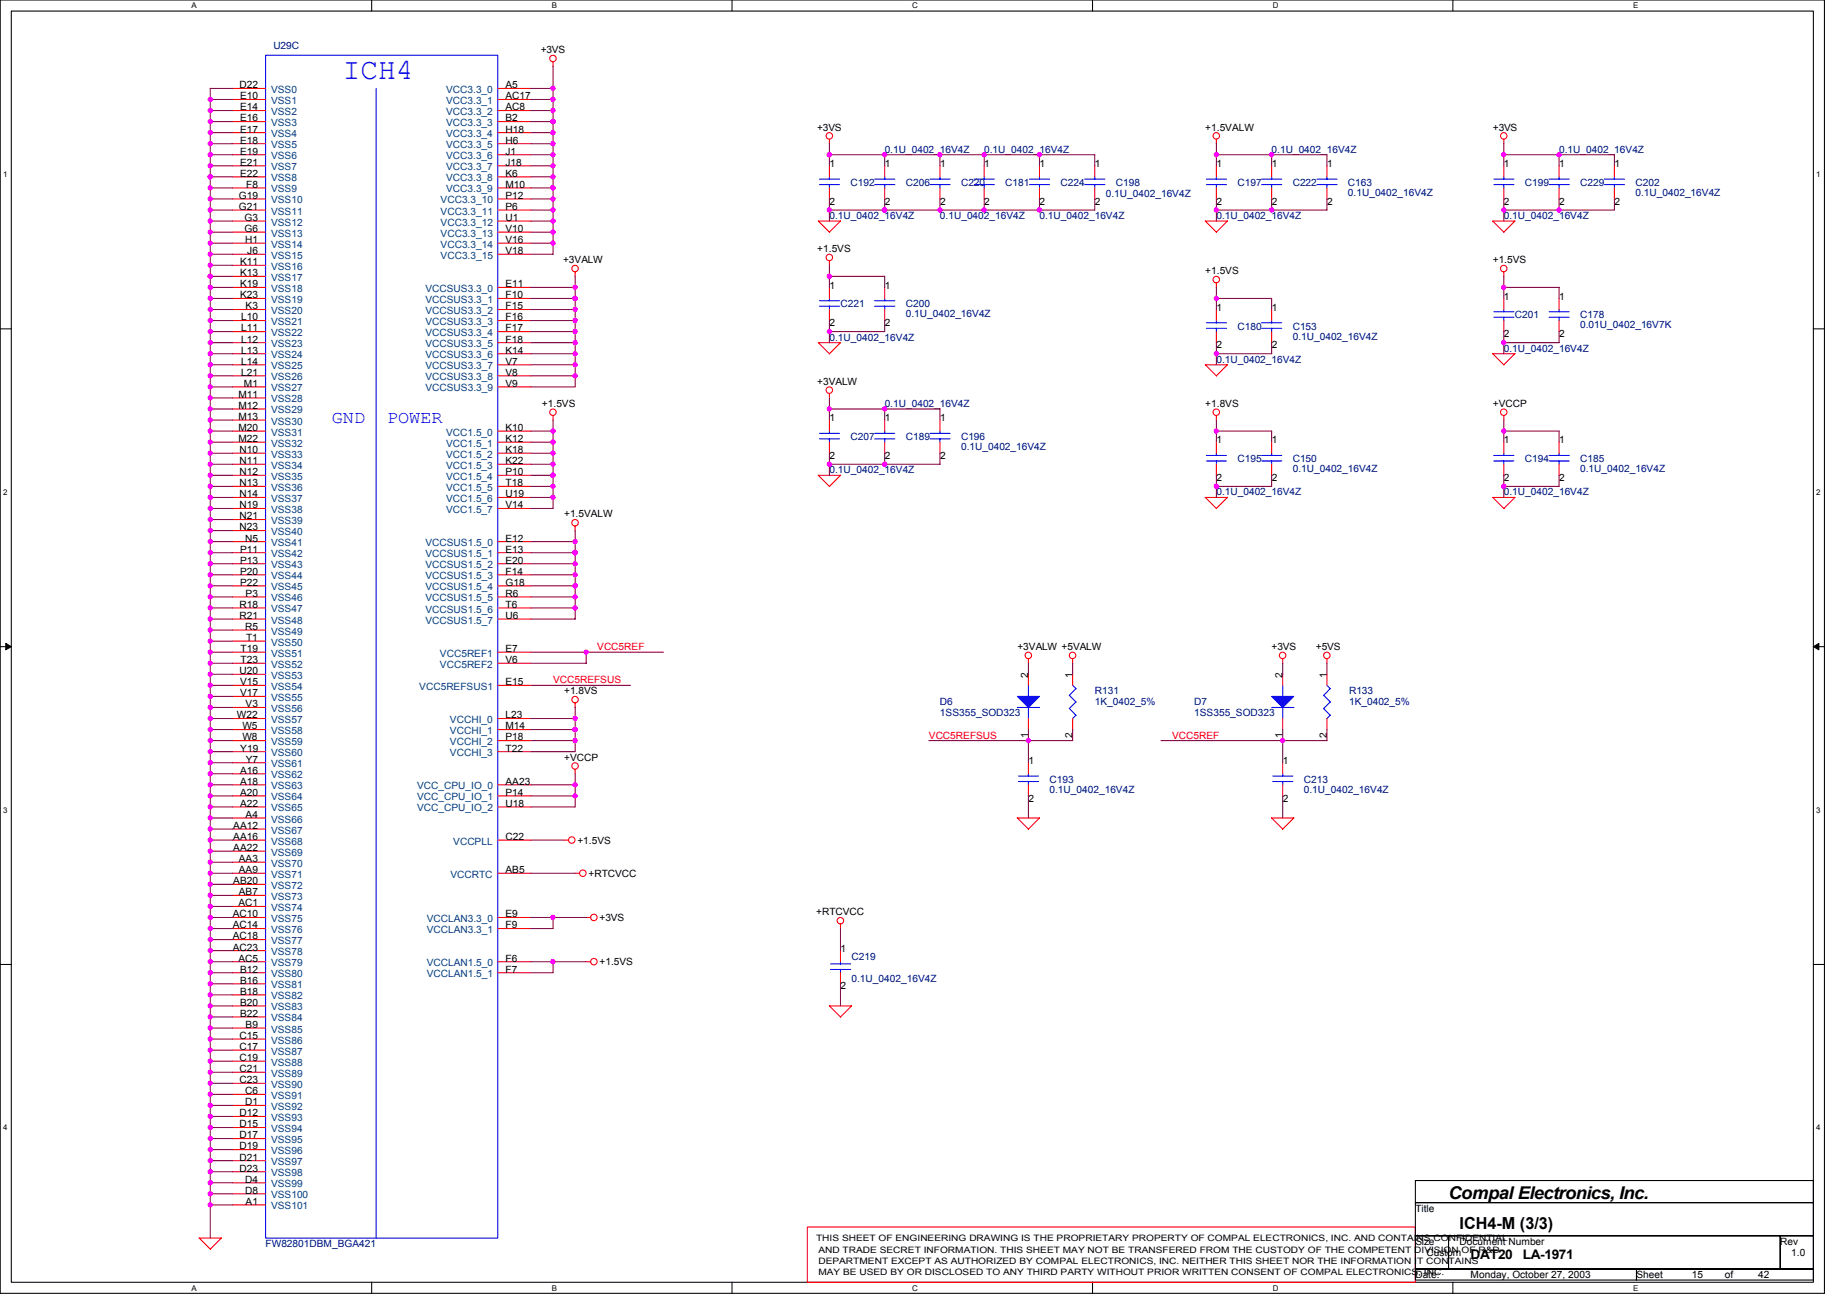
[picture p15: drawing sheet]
<svg xmlns="http://www.w3.org/2000/svg" width="297mm" height="210mm" viewBox="0 0 297 210" stroke-linecap="round" stroke-linejoin="round" font-family="sans-serif">
<defs><g id="words">
<text font-size="4.8" fill="#00f" x="55.2" y="12.7">ICH4</text>
<g font-size="2.8" fill="#00f">
<text x="53.4" y="68.1">GND</text>
<text x="62.3" y="68.1">POWER</text>
</g>
<text font-size="2.8" x="233" y="192.8">Compal Electronics, Inc.</text>
<text font-size="2.7" x="234.7" y="197.7">ICH4-M (3/3)</text>
<g font-size="2.1">
<text x="236.5" y="202.5">DAT20</text>
<text x="244.9" y="202.5">LA-1971</text>
</g>
<g font-size="1.6" fill="#000080">
<text x="44" y="7.8">U29C</text>
<text x="136.8" y="29.9">C192</text>
<text x="142.3" y="24.6">0.1U_0402_16V4Z</text>
<text x="145.7" y="29.9">C206</text>
<text x="154.6" y="29.9">C220</text>
<text x="158.3" y="24.6">0.1U_0402_16V4Z</text>
<text x="161.7" y="29.9">C181</text>
<text x="170.6" y="29.9">C224</text>
<text x="179.4" y="29.9">C198</text>
<text x="199" y="29.9">C197</text>
<text x="204.5" y="24.6">0.1U_0402_16V4Z</text>
<text x="207.9" y="29.9">C222</text>
<text x="216.8" y="29.9">C163</text>
<text x="245.2" y="29.9">C199</text>
<text x="250.7" y="24.6">0.1U_0402_16V4Z</text>
<text x="254.1" y="29.9">C229</text>
<text x="263" y="29.9">C202</text>
<text x="133.4" y="35.2">0.1U_0402_16V4Z</text>
<text x="151.2" y="35.2">0.1U_0402_16V4Z</text>
<text x="167.2" y="35.2">0.1U_0402_16V4Z</text>
<text x="177.8" y="31.7">0.1U_0402_16V4Z</text>
<text x="195.6" y="35.2">0.1U_0402_16V4Z</text>
<text x="216.8" y="31.5">0.1U_0402_16V4Z</text>
<text x="241.8" y="35.2">0.1U_0402_16V4Z</text>
<text x="263" y="31.5">0.1U_0402_16V4Z</text>
<text x="135.2" y="49.4">C221</text>
<text x="145.7" y="49.4">C200</text>
<text x="145.7" y="51.1">0.1U_0402_16V4Z</text>
<text x="199" y="53">C180</text>
<text x="207.9" y="53">C153</text>
<text x="243.6" y="51.2">C201</text>
<text x="254.1" y="51.2">C178</text>
<text x="254.1" y="52.8">0.01U_0402_16V7K</text>
<text x="133.4" y="54.8">0.1U_0402_16V4Z</text>
<text x="195.6" y="58.3">0.1U_0402_16V4Z</text>
<text x="207.9" y="54.6">0.1U_0402_16V4Z</text>
<text x="241.8" y="56.6">0.1U_0402_16V4Z</text>
<text x="142.3" y="65.4">0.1U_0402_16V4Z</text>
<text x="136.8" y="70.8">C207</text>
<text x="145.7" y="70.8">C189</text>
<text x="154.6" y="70.8">C196</text>
<text x="133.4" y="76.1">0.1U_0402_16V4Z</text>
<text x="154.6" y="72.4">0.1U_0402_16V4Z</text>
<text x="199" y="74.3">C195</text>
<text x="207.9" y="74.3">C150</text>
<text x="207.9" y="75.9">0.1U_0402_16V4Z</text>
<text x="245.2" y="74.3">C194</text>
<text x="254.1" y="74.3">C185</text>
<text x="254.1" y="75.9">0.1U_0402_16V4Z</text>
<text x="195.6" y="79.7">0.1U_0402_16V4Z</text>
<text x="241.8" y="79.7">0.1U_0402_16V4Z</text>
<text x="151.2" y="113.5">D6</text>
<text x="176.1" y="111.7">R131</text>
<text x="176.1" y="113.5">1K_0402_5%</text>
<text x="192.1" y="113.5">D7</text>
<text x="217" y="111.7">R133</text>
<text x="217" y="113.5">1K_0402_5%</text>
<text x="151.2" y="115.2">1SS355_SOD323</text>
<text x="192.1" y="115.2">1SS355_SOD323</text>
<text x="168.8" y="125.9">C193</text>
<text x="209.7" y="125.9">C213</text>
<text x="168.8" y="127.5">0.1U_0402_16V4Z</text>
<text x="209.7" y="127.5">0.1U_0402_16V4Z</text>
<text x="136.9" y="154.3">C219</text>
<text x="136.9" y="157.9">0.1U_0402_16V4Z</text>
<text x="42.7" y="200.6">FW82801DBM_BGA421</text>
</g>
<g font-size="1.6">
<text x="87" y="8.6">+3VS</text>
<text x="38.5" y="14.2">D22</text>
<text x="38.6" y="16">E10</text>
<text x="38.6" y="17.8">E14</text>
<text x="81.3" y="14.2">A5</text>
<text x="81.3" y="16">AC17</text>
<text x="81.3" y="17.8">AC8</text>
<text x="38.6" y="19.5">E16</text>
<text x="38.6" y="21.3">E17</text>
<text x="38.6" y="23.1">E18</text>
<text x="81.3" y="19.5">B2</text>
<text x="81.3" y="21.3">H18</text>
<text x="81.3" y="23.1">H6</text>
<text x="131.4" y="21">+3VS</text>
<text x="193.8" y="21">+1.5VALW</text>
<text x="240.1" y="21">+3VS</text>
<text x="38.6" y="24.9">E19</text>
<text x="38.6" y="26.6">E21</text>
<text x="38.6" y="28.4">E22</text>
<text x="81.3" y="24.9">J1</text>
<text x="81.3" y="26.6">J18</text>
<text x="81.3" y="28.4">K6</text>
<text x="133.4" y="26.9">1</text>
<text x="142.3" y="26.9">1</text>
<text x="151.2" y="26.9">1</text>
<text x="158.3" y="26.9">1</text>
<text x="167.2" y="26.9">1</text>
<text x="176.1" y="26.9">1</text>
<text x="195.6" y="26.9">1</text>
<text x="204.5" y="26.9">1</text>
<text x="213.4" y="26.9">1</text>
<text x="241.9" y="26.9">1</text>
<text x="250.8" y="26.9">1</text>
<text x="259.6" y="26.9">1</text>
<text x="38.4" y="32">G19</text>
<text x="38.4" y="33.8">G21</text>
<text x="39.3" y="35.5">G3</text>
<text x="39.6" y="30.2">F8</text>
<text x="81.3" y="30.2">M10</text>
<text x="81.3" y="32">P12</text>
<text x="81.3" y="33.8">P6</text>
<text x="81.3" y="35.5">U1</text>
<text x="133.4" y="32.9">2</text>
<text x="142.3" y="32.9">2</text>
<text x="151.2" y="32.9">2</text>
<text x="158.3" y="32.9">2</text>
<text x="167.2" y="32.9">2</text>
<text x="176.1" y="32.9">2</text>
<text x="195.6" y="32.9">2</text>
<text x="204.5" y="32.9">2</text>
<text x="213.4" y="32.9">2</text>
<text x="241.9" y="32.9">2</text>
<text x="250.8" y="32.9">2</text>
<text x="259.6" y="32.9">2</text>
<text x="39.3" y="37.3">G6</text>
<text x="39.4" y="39.1">H1</text>
<text x="39.8" y="40.9">J6</text>
<text x="81.3" y="37.3">V10</text>
<text x="81.3" y="39.1">V16</text>
<text x="81.3" y="40.9">V18</text>
<text x="131.4" y="40.6">+1.5VS</text>
<text x="38.6" y="42.7">K11</text>
<text x="38.6" y="44.4">K13</text>
<text x="38.6" y="46.2">K19</text>
<text x="38.6" y="48">K23</text>
<text x="81.3" y="46.2">E11</text>
<text x="81.3" y="48">F10</text>
<text x="90.5" y="42.3">+3VALW</text>
<text x="133.4" y="46.4">1</text>
<text x="142.3" y="46.4">1</text>
<text x="193.8" y="44.1">+1.5VS</text>
<text x="240.1" y="42.3">+1.5VS</text>
<text x="38.8" y="51.5">L10</text>
<text x="38.8" y="53.3">L11</text>
<text x="39.5" y="49.8">K3</text>
<text x="81.3" y="49.8">F15</text>
<text x="81.3" y="51.5">F16</text>
<text x="81.3" y="53.3">F17</text>
<text x="133.4" y="52.5">2</text>
<text x="142.3" y="52.5">2</text>
<text x="195.6" y="50">1</text>
<text x="204.5" y="50">1</text>
<text x="241.9" y="48.2">1</text>
<text x="250.8" y="48.2">1</text>
<text x="38.8" y="55.1">L12</text>
<text x="38.8" y="56.9">L13</text>
<text x="38.8" y="58.7">L14</text>
<text x="81.3" y="55.1">F18</text>
<text x="81.3" y="56.9">K14</text>
<text x="81.3" y="58.7">V7</text>
<text x="195.6" y="56">2</text>
<text x="204.5" y="56">2</text>
<text x="241.9" y="54.3">2</text>
<text x="250.8" y="54.3">2</text>
<text x="38.4" y="64">M11</text>
<text x="38.4" y="65.8">M12</text>
<text x="38.8" y="60.4">L21</text>
<text x="39.2" y="62.2">M1</text>
<text x="81.3" y="60.4">V8</text>
<text x="81.3" y="62.2">V9</text>
<text x="87.2" y="65.4">+1.5VS</text>
<text x="131.4" y="61.9">+3VALW</text>
<text x="193.8" y="65.4">+1.8VS</text>
<text x="240.1" y="65.4">+VCCP</text>
<text x="38.4" y="67.5">M13</text>
<text x="38.4" y="69.3">M20</text>
<text x="38.4" y="71.1">M22</text>
<text x="81.3" y="69.3">K10</text>
<text x="81.3" y="71.1">K12</text>
<text x="133.4" y="67.8">1</text>
<text x="142.3" y="67.8">1</text>
<text x="151.2" y="67.8">1</text>
<text x="195.6" y="71.3">1</text>
<text x="204.5" y="71.3">1</text>
<text x="241.9" y="71.3">1</text>
<text x="250.8" y="71.3">1</text>
<text x="38.5" y="72.9">N10</text>
<text x="38.5" y="74.7">N11</text>
<text x="38.5" y="76.4">N12</text>
<text x="81.3" y="72.9">K18</text>
<text x="81.3" y="74.7">K22</text>
<text x="81.3" y="76.4">P10</text>
<text x="133.4" y="73.8">2</text>
<text x="142.3" y="73.8">2</text>
<text x="151.2" y="73.8">2</text>
<text x="195.6" y="77.4">2</text>
<text x="204.5" y="77.4">2</text>
<text x="241.9" y="77.4">2</text>
<text x="250.8" y="77.4">2</text>
<text x="38.5" y="78.2">N13</text>
<text x="38.5" y="80">N14</text>
<text x="38.5" y="81.8">N19</text>
<text x="38.5" y="83.5">N21</text>
<text x="81.3" y="78.2">T18</text>
<text x="81.3" y="80">U19</text>
<text x="81.3" y="81.8">V14</text>
<text x="90.7" y="83.2">+1.5VALW</text>
<text x="38.5" y="85.3">N23</text>
<text x="38.6" y="88.9">P11</text>
<text x="39.4" y="87.1">N5</text>
<text x="81.3" y="87.1">E12</text>
<text x="81.3" y="88.9">E13</text>
<text x="38.6" y="90.7">P13</text>
<text x="38.6" y="92.4">P20</text>
<text x="38.6" y="94.2">P22</text>
<text x="39.5" y="96">P3</text>
<text x="81.3" y="90.7">E20</text>
<text x="81.3" y="92.4">F14</text>
<text x="81.3" y="94.2">G18</text>
<text x="81.3" y="96">R6</text>
<text x="38.5" y="97.8">R18</text>
<text x="38.5" y="99.5">R21</text>
<text x="39.4" y="101.3">R5</text>
<text x="81.3" y="97.8">T6</text>
<text x="81.3" y="99.5">U6</text>
<text x="38.7" y="104.9">T19</text>
<text x="38.7" y="106.7">T23</text>
<text x="39.6" y="103.1">T1</text>
<text x="81.3" y="104.9">E7</text>
<text x="81.3" y="106.7">V6</text>
<text x="163.6" y="104.6">+3VALW +5VALW</text>
<text x="204.5" y="104.6">+3VS</text>
<text x="211.6" y="104.6">+5VS</text>
<text x="38.5" y="108.4">U20</text>
<text x="38.6" y="110.2">V15</text>
<text x="38.6" y="112">V17</text>
<text x="39.5" y="113.8">V3</text>
<text x="81.3" y="110.2">E15</text>
<text x="90.7" y="111.7">+1.8VS</text>
<text x="165.4" y="109" transform="rotate(-90 165.4 109)">2</text>
<text x="172.5" y="109" transform="rotate(-90 172.5 109)">1</text>
<text x="206.3" y="109" transform="rotate(-90 206.3 109)">2</text>
<text x="213.4" y="109" transform="rotate(-90 213.4 109)">1</text>
<text x="38.1" y="115.5">W22</text>
<text x="39" y="117.3">W5</text>
<text x="39" y="119.1">W8</text>
<text x="81.3" y="115.5">L23</text>
<text x="81.3" y="117.3">M14</text>
<text x="81.3" y="119.1">P18</text>
<text x="165.4" y="118.7" transform="rotate(-90 165.4 118.7)">1</text>
<text x="172.5" y="118.7" transform="rotate(-90 172.5 118.7)">2</text>
<text x="206.3" y="118.7" transform="rotate(-90 206.3 118.7)">1</text>
<text x="213.4" y="118.7" transform="rotate(-90 213.4 118.7)">2</text>
<text x="38.6" y="124.4">A16</text>
<text x="38.6" y="120.9">Y19</text>
<text x="39.5" y="122.7">Y7</text>
<text x="81.3" y="120.9">T22</text>
<text x="90.7" y="122.3">+VCCP</text>
<text x="165.4" y="122.9">1</text>
<text x="206.3" y="122.9">1</text>
<text x="38.6" y="126.2">A18</text>
<text x="38.6" y="128">A20</text>
<text x="38.6" y="129.8">A22</text>
<text x="39.5" y="131.6">A4</text>
<text x="81.3" y="126.2">AA23</text>
<text x="81.3" y="128">P14</text>
<text x="81.3" y="129.8">U18</text>
<text x="165.4" y="128.9">2</text>
<text x="206.3" y="128.9">2</text>
<text x="37.5" y="133.3">AA12</text>
<text x="37.5" y="135.1">AA16</text>
<text x="37.5" y="136.9">AA22</text>
<text x="81.3" y="135.1">C22</text>
<text x="92.9" y="135.7">+1.5VS</text>
<text x="37.5" y="142.2">AB20</text>
<text x="38.4" y="138.7">AA3</text>
<text x="38.4" y="140.4">AA9</text>
<text x="38.4" y="144">AB7</text>
<text x="81.3" y="140.4">AB5</text>
<text x="94.6" y="141">+RTCVCC</text>
<text x="37.4" y="147.6">AC10</text>
<text x="37.4" y="149.3">AC14</text>
<text x="38.3" y="145.8">AC1</text>
<text x="81.3" y="147.6">E9</text>
<text x="81.3" y="149.3">F9</text>
<text x="96.4" y="148.1">+3VS</text>
<text x="131.3" y="147.2">+RTCVCC</text>
<text x="37.4" y="151.1">AC18</text>
<text x="37.4" y="152.9">AC23</text>
<text x="38.3" y="154.7">AC5</text>
<text x="81.3" y="154.7">F6</text>
<text x="96.4" y="155.2">+1.5VS</text>
<text x="135.2" y="153.1">1</text>
<text x="38.6" y="156.4">B12</text>
<text x="38.6" y="158.2">B16</text>
<text x="38.6" y="160">B18</text>
<text x="38.6" y="161.8">B20</text>
<text x="81.3" y="156.4">F7</text>
<text x="135.2" y="159.2">2</text>
<text x="38.5" y="167.1">C15</text>
<text x="38.6" y="163.6">B22</text>
<text x="39.5" y="165.3">B9</text>
<text x="38.5" y="168.9">C17</text>
<text x="38.5" y="170.7">C19</text>
<text x="38.5" y="172.4">C21</text>
<text x="38.5" y="174.2">C23</text>
<text x="38.5" y="179.6">D12</text>
<text x="39.4" y="176">C6</text>
<text x="39.4" y="177.8">D1</text>
<text x="38.5" y="181.3">D15</text>
<text x="38.5" y="183.1">D17</text>
<text x="38.5" y="184.9">D19</text>
<text x="38.5" y="186.7">D21</text>
<text x="38.5" y="188.4">D23</text>
<text x="39.4" y="190.2">D4</text>
<text x="39.4" y="192">D8</text>
<text x="39.5" y="193.8">A1</text>
<text x="227.6" y="194.9">Title</text>
<text x="227.6" y="200.2">Size</text>
<text x="229.4" y="202">Custom</text>
<text x="234.7" y="200.2">Document Number</text>
<text x="286.3" y="200.2">Rev</text>
<text x="288.1" y="202">1.0</text>
<text x="227.6" y="205.5">Date:</text>
<text x="236.5" y="205.5">Monday, October 27, 2003</text>
<text x="263.2" y="205.5">Sheet</text>
<text x="272.1" y="205.5">15</text>
<text x="277.4" y="205.5">of</text>
<text x="282.7" y="205.5">42</text>
</g>
<g font-size="1.6" fill="#004080">
<text x="43.6" y="14.9">VSS0</text>
<text x="43.6" y="16.7">VSS1</text>
<text x="71.8" y="14.9">VCC3.3_0</text>
<text x="71.8" y="16.7">VCC3.3_1</text>
<text x="43.6" y="18.5">VSS2</text>
<text x="43.6" y="20.3">VSS3</text>
<text x="43.6" y="22.1">VSS4</text>
<text x="43.6" y="23.8">VSS5</text>
<text x="71.8" y="18.5">VCC3.3_2</text>
<text x="71.8" y="20.3">VCC3.3_3</text>
<text x="71.8" y="22.1">VCC3.3_4</text>
<text x="71.8" y="23.8">VCC3.3_5</text>
<text x="43.6" y="25.6">VSS6</text>
<text x="43.6" y="27.4">VSS7</text>
<text x="43.6" y="29.2">VSS8</text>
<text x="71.8" y="25.6">VCC3.3_6</text>
<text x="71.8" y="27.4">VCC3.3_7</text>
<text x="71.8" y="29.2">VCC3.3_8</text>
<text x="43.6" y="30.9">VSS9</text>
<text x="43.6" y="32.7">VSS10</text>
<text x="43.6" y="34.5">VSS11</text>
<text x="70.9" y="32.7">VCC3.3_10</text>
<text x="70.9" y="34.5">VCC3.3_11</text>
<text x="71.8" y="31">VCC3.3_9</text>
<text x="43.6" y="36.3">VSS12</text>
<text x="43.6" y="38.1">VSS13</text>
<text x="43.6" y="39.8">VSS14</text>
<text x="43.6" y="41.6">VSS15</text>
<text x="70.9" y="36.3">VCC3.3_12</text>
<text x="70.9" y="38.1">VCC3.3_13</text>
<text x="70.9" y="39.8">VCC3.3_14</text>
<text x="70.9" y="41.6">VCC3.3_15</text>
<text x="43.6" y="43.4">VSS16</text>
<text x="43.6" y="45.2">VSS17</text>
<text x="43.6" y="46.9">VSS18</text>
<text x="68.4" y="47">VCCSUS3.3_0</text>
<text x="43.6" y="48.7">VSS19</text>
<text x="43.6" y="50.5">VSS20</text>
<text x="43.6" y="52.3">VSS21</text>
<text x="68.4" y="48.7">VCCSUS3.3_1</text>
<text x="68.4" y="50.5">VCCSUS3.3_2</text>
<text x="68.4" y="52.3">VCCSUS3.3_3</text>
<text x="43.6" y="54.1">VSS22</text>
<text x="43.6" y="55.8">VSS23</text>
<text x="43.6" y="57.6">VSS24</text>
<text x="43.6" y="59.4">VSS25</text>
<text x="68.4" y="54.1">VCCSUS3.3_4</text>
<text x="68.4" y="55.8">VCCSUS3.3_5</text>
<text x="68.4" y="57.6">VCCSUS3.3_6</text>
<text x="68.4" y="59.4">VCCSUS3.3_7</text>
<text x="43.6" y="61.2">VSS26</text>
<text x="43.6" y="63">VSS27</text>
<text x="43.6" y="64.7">VSS28</text>
<text x="68.4" y="61.2">VCCSUS3.3_8</text>
<text x="68.4" y="63">VCCSUS3.3_9</text>
<text x="43.6" y="66.5">VSS29</text>
<text x="43.6" y="68.3">VSS30</text>
<text x="43.6" y="70.1">VSS31</text>
<text x="43.6" y="71.8">VSS32</text>
<text x="71.8" y="70.1">VCC1.5_0</text>
<text x="71.8" y="71.8">VCC1.5_1</text>
<text x="43.6" y="73.6">VSS33</text>
<text x="43.6" y="75.4">VSS34</text>
<text x="43.6" y="77.2">VSS35</text>
<text x="71.8" y="73.6">VCC1.5_2</text>
<text x="71.8" y="75.4">VCC1.5_3</text>
<text x="71.8" y="77.2">VCC1.5_4</text>
<text x="43.6" y="79">VSS36</text>
<text x="43.6" y="80.7">VSS37</text>
<text x="43.6" y="82.5">VSS38</text>
<text x="71.8" y="79">VCC1.5_5</text>
<text x="71.8" y="80.7">VCC1.5_6</text>
<text x="71.8" y="82.5">VCC1.5_7</text>
<text x="43.6" y="84.3">VSS39</text>
<text x="43.6" y="86.1">VSS40</text>
<text x="43.6" y="87.8">VSS41</text>
<text x="43.6" y="89.6">VSS42</text>
<text x="68.4" y="87.8">VCCSUS1.5_0</text>
<text x="68.4" y="89.6">VCCSUS1.5_1</text>
<text x="43.6" y="91.4">VSS43</text>
<text x="43.6" y="93.2">VSS44</text>
<text x="43.6" y="95">VSS45</text>
<text x="68.4" y="91.4">VCCSUS1.5_2</text>
<text x="68.4" y="93.2">VCCSUS1.5_3</text>
<text x="68.4" y="95">VCCSUS1.5_4</text>
<text x="43.6" y="96.7">VSS46</text>
<text x="43.6" y="98.5">VSS47</text>
<text x="43.6" y="100.3">VSS48</text>
<text x="68.4" y="96.7">VCCSUS1.5_5</text>
<text x="68.4" y="98.5">VCCSUS1.5_6</text>
<text x="68.4" y="100.3">VCCSUS1.5_7</text>
<text x="43.6" y="102.1">VSS49</text>
<text x="43.6" y="103.8">VSS50</text>
<text x="43.6" y="105.6">VSS51</text>
<text x="43.6" y="107.4">VSS52</text>
<text x="70.8" y="105.6">VCC5REF1</text>
<text x="70.8" y="107.4">VCC5REF2</text>
<text x="43.6" y="109.2">VSS53</text>
<text x="43.6" y="111">VSS54</text>
<text x="43.6" y="112.7">VSS55</text>
<text x="67.4" y="111">VCC5REFSUS1</text>
<text x="43.6" y="114.5">VSS56</text>
<text x="43.6" y="116.3">VSS57</text>
<text x="43.6" y="118.1">VSS58</text>
<text x="43.6" y="119.8">VSS59</text>
<text x="72.4" y="116.3">VCCHI_0</text>
<text x="72.4" y="118.1">VCCHI_1</text>
<text x="72.4" y="119.9">VCCHI_2</text>
<text x="43.6" y="121.6">VSS60</text>
<text x="43.6" y="123.4">VSS61</text>
<text x="43.6" y="125.2">VSS62</text>
<text x="72.4" y="121.6">VCCHI_3</text>
<text x="43.6" y="127">VSS63</text>
<text x="43.6" y="128.7">VSS64</text>
<text x="43.6" y="130.5">VSS65</text>
<text x="67.1" y="127">VCC_CPU_IO_0</text>
<text x="67.1" y="128.7">VCC_CPU_IO_1</text>
<text x="67.1" y="130.5">VCC_CPU_IO_2</text>
<text x="43.6" y="132.3">VSS66</text>
<text x="43.6" y="134.1">VSS67</text>
<text x="43.6" y="135.9">VSS68</text>
<text x="43.6" y="137.6">VSS69</text>
<text x="72.9" y="135.9">VCCPLL</text>
<text x="43.6" y="139.4">VSS70</text>
<text x="43.6" y="141.2">VSS71</text>
<text x="43.6" y="143">VSS72</text>
<text x="72.4" y="141.2">VCCRTC</text>
<text x="43.6" y="144.7">VSS73</text>
<text x="43.6" y="146.5">VSS74</text>
<text x="43.6" y="148.3">VSS75</text>
<text x="68.6" y="148.3">VCCLAN3.3_0</text>
<text x="43.6" y="150.1">VSS76</text>
<text x="43.6" y="151.9">VSS77</text>
<text x="43.6" y="153.6">VSS78</text>
<text x="43.6" y="155.4">VSS79</text>
<text x="68.6" y="150.1">VCCLAN3.3_1</text>
<text x="68.6" y="155.4">VCCLAN1.5_0</text>
<text x="43.6" y="157.2">VSS80</text>
<text x="43.6" y="159">VSS81</text>
<text x="43.6" y="160.7">VSS82</text>
<text x="68.6" y="157.2">VCCLAN1.5_1</text>
<text x="43.6" y="162.5">VSS83</text>
<text x="43.6" y="164.3">VSS84</text>
<text x="43.6" y="166.1">VSS85</text>
<text x="43.6" y="167.9">VSS86</text>
<text x="43.6" y="169.6">VSS87</text>
<text x="43.6" y="171.4">VSS88</text>
<text x="43.6" y="173.2">VSS89</text>
<text x="43.6" y="175">VSS90</text>
<text x="43.6" y="176.7">VSS91</text>
<text x="43.6" y="178.5">VSS92</text>
<text x="43.6" y="180.3">VSS93</text>
<text x="43.6" y="182.1">VSS94</text>
<text x="43.6" y="183.9">VSS95</text>
<text x="43.6" y="185.6">VSS96</text>
<text x="43.6" y="187.4">VSS97</text>
<text x="43.6" y="189.2">VSS98</text>
<text x="43.6" y="191">VSS99</text>
<text x="43.6" y="192.7">VSS100</text>
<text x="43.6" y="194.5">VSS101</text>
</g>
<g font-size="1.6" fill="#f00">
<text x="96.1" y="104.6">VCC5REF</text>
<text x="88.9" y="109.9">VCC5REFSUS</text>
<text x="149.4" y="118.8">VCC5REFSUS</text>
<text x="188.5" y="118.8">VCC5REF</text>
</g>
<g font-size="1.4">
<text x="131.3" y="199.7">THIS SHEET OF ENGINEERING DRAWING IS THE PROPRIETARY PROPERTY OF COMPAL ELECTRONICS, INC. AND CONTAINS CONFIDENTIAL</text>
<text x="131.6" y="203.2">DEPARTMENT EXCEPT AS AUTHORIZED BY COMPAL ELECTRONICS, INC. NEITHER THIS SHEET NOR THE INFORMATION IT CONTAINS</text>
<text x="131.6" y="201.5">AND TRADE SECRET INFORMATION. THIS SHEET MAY NOT BE TRANSFERED FROM THE CUSTODY OF THE COMPETENT DIVISION OF R&amp;D</text>
<text x="131.6" y="205">MAY BE USED BY OR DISCLOSED TO ANY THIRD PARTY WITHOUT PRIOR WRITTEN CONSENT OF COMPAL ELECTRONICS, INC.</text>
</g>
<g font-size="1.3">
<text x="30.8" y="1.3">A</text>
<text x="88.7" y="1.3">B</text>
<text x="146.7" y="1.3">C</text>
<text x="204.7" y="1.3">D</text>
<text x="262.6" y="1.3">E</text>
<text x=".5" y="28.5">1</text>
<text x="292.1" y="28.5">1</text>
<text x=".5" y="79.6">2</text>
<text x="292.1" y="79.6">2</text>
<text x=".5" y="130.7">3</text>
<text x="292.1" y="130.7">3</text>
<text x=".5" y="181.8">4</text>
<text x="292.1" y="181.8">4</text>
<text x="30.8" y="207.6">A</text>
<text x="88.7" y="207.6">B</text>
<text x="146.7" y="207.6">C</text>
<text x="204.7" y="207.6">D</text>
<text x="262.6" y="207.6">E</text>
</g>
</g></defs>
<path d="M0 0h293.4v208h-293.4zM1.8 1.8h289.8v204.4h-289.8z" fill="none" stroke="#000" stroke-width=".17"/>
<g fill="#fff">
<path d="M30.8 .2h.8v1.4h-.8z"/>
<path d="M30.8 206.4h.8v1.5h-.8z"/>
</g>
<path d="M59.8 0v1.8M59.8 206.2v1.8" fill="none" stroke="#000" stroke-width=".17"/>
<g fill="#fff">
<path d="M88.7 .2h.9v1.4h-.9z"/>
<path d="M88.7 206.4h.9v1.5h-.9z"/>
</g>
<path d="M117.7 0v1.8M117.7 206.2v1.8" fill="none" stroke="#000" stroke-width=".17"/>
<g fill="#fff">
<path d="M146.7 .2h.9v1.4h-.9z"/>
<path d="M146.7 206.4h.9v1.5h-.9z"/>
</g>
<path d="M175.7 0v1.8M175.7 206.2v1.8" fill="none" stroke="#000" stroke-width=".17"/>
<g fill="#fff">
<path d="M204.7 .2h.9v1.4h-.9z"/>
<path d="M204.7 206.4h.9v1.5h-.9z"/>
</g>
<path d="M233.7 0v1.8M233.7 206.2v1.8" fill="none" stroke="#000" stroke-width=".17"/>
<g fill="#fff">
<path d="M262.6 .2h.9v1.4h-.9z"/>
<path d="M262.6 206.4h.9v1.5h-.9z"/>
<path d="M.5 27.3h.7v1.4h-.7z"/>
<path d="M292.1 27.3h.7v1.4h-.7z"/>
<path d="M.5 78.4h.7v1.5h-.7z"/>
<path d="M292.1 78.4h.7v1.5h-.7z"/>
</g>
<path d="M0 52.9h1.8M291.6 52.9h1.8" fill="none" stroke="#000" stroke-width=".17"/>
<g fill="#fff">
<path d="M.5 129.6h.7v1.4h-.7z"/>
<path d="M292.1 129.6h.7v1.4h-.7z"/>
</g>
<path d="M0 104h1.8M291.6 104h1.8" fill="none" stroke="#000" stroke-width=".17"/>
<path d="M.9 103.5l.9 .5-.9 .5zM291.6 104l.9-.5v1z" fill="#000" stroke="#000" stroke-width=".16"/>
<g fill="#fff">
<path d="M.5 180.7h.7v1.4h-.7z"/>
<path d="M292.1 180.7h.7v1.4h-.7z"/>
</g>
<path d="M0 155.1h1.8M291.6 155.1h1.8M227.6 189.9h64v3.5h-64zM227.6 193.4h64v5.4h-64zM227.6 198.8h5.4v5.3h-5.4zM233 198.8h53.3v5.3h-53.3zM286.3 198.8h5.3v5.3h-5.3zM227.6 204.1h35.6v1.8h-35.6zM263.2 204.1h28.4v1.8h-28.4z" fill="none" stroke="#000" stroke-width=".17"/>
<g fill="none" stroke="#f00" stroke-width=".17">
<path d="M37.4 14.2h5.3M37.4 16h5.3M37.4 17.8h5.3M37.4 19.6h5.3M80 14.2h5.4M80 16h5.4M80 17.8h5.4M80 19.6h5.4M88.9 9.9v.8M37.4 35.6h5.3M37.4 21.3h5.3M37.4 23.1h5.3"/>
<path d="M37.4 24.9h5.3M37.4 26.7h5.3M37.4 28.4h5.3M37.4 30.2h5.3M37.4 32h5.3M37.4 33.8h5.3M37.4 37.3h5.3M37.4 39.1h5.3M80 35.6h5.4M80 21.3h5.4M80 23.1h5.4M80 24.9h5.4"/>
<path d="M80 26.7h5.4M80 28.4h5.4M80 30.2h5.4M80 32h5.4M80 33.8h5.4M80 37.3h5.4M80 39.1h5.4M131.6 35.6h3.6l-1.8 1.7zM133.4 22.4v.7M133.4 26.7v1.7M133.4 30.2v1.8M142.3 26.7v1.7"/>
<path d="M142.3 30.2v1.8M151.2 26.7v1.7M151.2 30.2v1.8M158.3 26.7v1.7M158.3 30.2v1.8M167.2 26.7v1.7M167.2 30.2v1.8M176.1 26.7v1.7M176.1 30.2v1.8M195.6 22.4v.7M195.6 26.7v1.7M195.6 30.2v1.8"/>
<path d="M195.6 37.3l1.8-1.7h-3.6l1.8 1.8M204.5 26.7v1.7M204.5 30.2v1.8M213.4 26.7v1.7M213.4 30.2v1.8M241.8 22.4v.7M241.8 26.7v1.7M241.8 30.2v1.8M243.6 35.6h-3.6l1.9 1.8M243.6 35.5l-1.8 1.8M250.7 26.7v1.7M250.7 30.2v1.8"/>
<path d="M259.6 26.7v1.7M259.6 30.2v1.8M37.4 58.7h5.3M37.4 55.1h5.3M37.4 56.9h5.3M37.4 40.9h5.3M37.4 42.7h5.3M37.4 44.4h5.3M37.4 46.2h5.3M37.4 48h5.3M37.4 49.8h5.3M37.4 51.6h5.3"/>
<path d="M37.4 53.3h5.3M80 58.7h5.4M80 55.1h5.4M80 56.9h5.4M80 40.9h5.4M80 46.2h5.4M80 48h5.4M80 49.8h5.4M80 51.6h5.4M80 53.3h5.4M92.5 43.7v.8M133.4 42v.7"/>
<path d="M133.4 46.2v1.8M133.4 49.8v1.8M135.2 55.1h-3.6l1.8 1.8M135.2 55.1l-1.8 1.8M142.3 46.2v1.8M142.3 49.8v1.8M195.6 45.5v.7M195.6 49.8v1.8M195.6 53.3v1.8M204.5 49.8v1.8M204.5 53.3v1.8M241.8 43.7v.8"/>
<path d="M241.8 48v1.8M241.8 51.6v1.7M243.6 56.9h-3.6l1.9 1.8M243.6 56.9l-1.8 1.8M250.7 48v1.8M250.7 51.6v1.7M37.4 76.5h5.3M37.4 60.5h5.3M37.4 62.2h5.3M37.4 64h5.3M37.4 65.8h5.3M37.4 67.6h5.3"/>
<path d="M37.4 69.3h5.3M37.4 71.1h5.3M37.4 72.9h5.3M37.4 74.7h5.3M37.4 78.2h5.3M80 76.5h5.4M80 60.5h5.4M80 62.2h5.4M80 69.3h5.4M80 71.1h5.4M80 72.9h5.4M80 74.7h5.4"/>
<path d="M80 78.2h5.4M88.9 66.8v.8M133.4 63.3v.7M133.4 67.6v1.7M133.4 71.1v1.8M135.2 76.4l-1.8 1.9-1.8-1.8h3.6M142.3 67.6v1.7M142.3 71.1v1.8M151.2 67.6v1.7M151.2 71.1v1.8M195.6 60.5l1.8-1.8h-3.6l1.8 1.8M195.6 66.8v.8"/>
<path d="M195.6 71.1v1.8M195.6 74.7v1.8M197.4 80l-1.8 1.8M204.5 71.1v1.8M204.5 74.7v1.8M241.8 66.8v.8M241.8 71.1v1.8M241.8 74.7v1.8M243.6 80l-1.8 1.8M250.7 71.1v1.8M250.7 74.7v1.8M37.4 80h5.3"/>
<path d="M37.4 81.8h5.3M37.4 83.6h5.3M37.4 85.3h5.3M37.4 87.1h5.3M37.4 88.9h5.3M37.4 90.7h5.3M37.4 92.5h5.3M37.4 94.2h5.3M37.4 96h5.3M37.4 97.8h5.3M37.4 99.6h5.3M80 80h5.4"/>
<path d="M80 81.8h5.4M80 87.1h5.4M80 88.9h5.4M80 90.7h5.4M80 92.5h5.4M80 94.2h5.4M80 96h5.4M80 97.8h5.4M80 99.6h5.4M92.5 84.6v.8M197.4 80h-3.6l1.8 1.8M243.6 80h-3.6l1.9 1.8"/>
<path d="M37.4 101.3h5.3M37.4 103.1h5.3M37.4 104.9h5.3M37.4 106.7h5.3M37.4 108.5h5.3M37.4 110.2h5.3M37.4 112h5.3M37.4 113.8h5.3M37.4 115.6h5.3M37.4 117.3h5.3M37.4 119.1h5.3M80 104.9h5.4"/>
<path d="M80 106.7h5.4M80 110.2h5.4M80 115.6h5.4M80 117.3h5.4M80 119.1h5.4M92.5 113.1v.7M165.4 106v.7M165.4 108.5v1.7M165.4 115.6v1.7M172.5 106v.7M172.5 108.5v1.7M172.5 115.6v1.7"/>
<path d="M206.3 106v.7M206.3 108.5v1.7M206.3 115.6v1.7M213.4 106v.7M213.4 108.5v1.7M213.4 115.6v1.7M37.4 131.6h5.3M37.4 135.1h5.3M37.4 120.9h5.3M37.4 122.7h5.3M37.4 124.5h5.3M37.4 126.2h5.3"/>
<path d="M37.4 128h5.3M37.4 129.8h5.3M37.4 133.3h5.3M37.4 136.9h5.3M37.4 138.7h5.3M80 135.1h5.4M80 120.9h5.4M80 126.2h5.4M80 128h5.4M80 129.8h5.4M90.7 135.1h.7M92.5 123.7v.8"/>
<path d="M165.4 133.3l-1.8-1.7h3.6l-1.8 1.8M165.4 122.7v1.8M165.4 126.2v1.8M204.5 131.6l1.8 1.7M204.5 131.6h3.6M206.3 122.7v1.8M206.3 126.2v1.8M208.1 131.6l-1.8 1.8M37.4 140.5h5.3M37.4 154.7h5.3M37.4 147.6h5.3M37.4 142.2h5.3"/>
<path d="M37.4 144h5.3M37.4 145.8h5.3M37.4 149.4h5.3M37.4 151.1h5.3M37.4 152.9h5.3M37.4 156.5h5.3M37.4 158.2h5.3M80 140.5h5.4M80 154.7h5.4M80 147.6h5.4M80 149.4h5.4M80 156.5h5.4"/>
<path d="M92.5 140.5h.7M94.3 154.7h.7M94.3 147.6h.7M135.2 148.6v.8M135.2 152.9v1.8M135.2 156.5v1.7M37.4 161.8h5.3M37.4 160h5.3M37.4 163.6h5.3M37.4 165.4h5.3M37.4 167.1h5.3M37.4 168.9h5.3"/>
<path d="M37.4 170.7h5.3M37.4 172.5h5.3M37.4 174.2h5.3M37.4 176h5.3M37.4 177.8h5.3M37.4 179.6h5.3M133.4 161.8h3.5M133.4 161.8l1.8 1.8M137 161.8l-1.8 1.8M32 199.1h3.6M32 199.1l1.8 1.8M35.6 199.1l-1.8 1.8"/>
<path d="M37.4 181.4h5.3M37.4 183.1h5.3M37.4 184.9h5.3M37.4 186.7h5.3M37.4 188.5h5.3M37.4 190.2h5.3M37.4 192h5.3M37.4 193.8h5.3M129.8 197.4h97.8v8.8h-97.8z"/>
<circle cx="88.9" cy="9.4" r=".52"/>
<circle cx="133.4" cy="21.9" r=".52"/>
<circle cx="195.6" cy="21.9" r=".52"/>
<circle cx="241.8" cy="21.9" r=".52"/>
<circle cx="92.5" cy="43.2" r=".52"/>
<circle cx="133.4" cy="41.4" r=".52"/>
<circle cx="195.6" cy="45" r=".52"/>
<circle cx="241.8" cy="43.2" r=".52"/>
<circle cx="88.9" cy="66.3" r=".52"/>
<circle cx="133.4" cy="62.7" r=".52"/>
<circle cx="195.6" cy="66.3" r=".52"/>
<circle cx="241.8" cy="66.3" r=".52"/>
<circle cx="92.5" cy="84.1" r=".52"/>
<circle cx="92.5" cy="112.5" r=".52"/>
<circle cx="165.4" cy="105.4" r=".52"/>
<circle cx="172.5" cy="105.4" r=".52"/>
<circle cx="206.3" cy="105.4" r=".52"/>
<circle cx="213.4" cy="105.4" r=".52"/>
<circle cx="92" cy="135.1" r=".52"/>
<circle cx="92.5" cy="123.2" r=".52"/>
<circle cx="93.7" cy="140.5" r=".52"/>
<circle cx="95.5" cy="147.6" r=".52"/>
<circle cx="95.5" cy="154.7" r=".52"/>
<circle cx="135.2" cy="148.1" r=".52"/>
</g>
<g fill="none" stroke="#00f" stroke-width=".17">
<path d="M42.7 8.9h37.3v190.2h-37.3zM60.5 14.2v185M131.8 29.7h3.2M131.8 28.8h3.2M133.4 28.4v.4M133.4 29.7v.5M140.7 29.7h3.2M140.7 28.8h3.2M142.3 28.4v.4M142.3 29.7v.5M149.6 29.7h3.2M149.6 28.8h3.2"/>
<path d="M151.2 28.4v.4M151.2 29.7v.5M156.7 29.7h3.2M156.7 28.8h3.2M158.3 28.4v.4M158.3 29.7v.5M165.6 29.7h3.2M165.6 28.8h3.2M167.2 28.4v.4M167.2 29.7v.5M174.5 29.7h3.2M174.5 28.8h3.2"/>
<path d="M176.1 28.4v.4M176.1 29.7v.5M194 29.7h3.2M194 28.8h3.2M195.6 28.4v.4M195.6 29.7v.5M202.9 29.7h3.2M202.9 28.8h3.2M204.5 28.4v.4M204.5 29.7v.5M211.8 29.7h3.2M211.8 28.8h3.2"/>
<path d="M213.4 28.4v.4M213.4 29.7v.5M240.2 29.7h3.3M240.2 28.8h3.3M241.8 28.4v.4M241.8 29.7v.5M249.1 29.7h3.3M249.1 28.8h3.3M250.7 28.4v.4M250.7 29.7v.5M258 29.7h3.3M258 28.8h3.3"/>
<path d="M259.6 28.4v.4M259.6 29.7v.5M131.8 49.3h3.2M131.8 48.4h3.2M133.4 48v.4M133.4 49.2v.6M140.7 49.3h3.2M140.7 48.4h3.2M142.3 48v.4M142.3 49.2v.6M194 52.8h3.2M194 51.9h3.2"/>
<path d="M195.6 51.6v.3M195.6 52.8v.5M202.9 52.8h3.2M202.9 51.9h3.2M204.5 51.6v.3M204.5 52.8v.5M240.2 51h3.3M240.2 50.1h3.3M241.8 49.8v.4M241.8 51v.6M249.1 51h3.3M249.1 50.1h3.3"/>
<path d="M250.7 49.8v.4M250.7 51v.6M131.8 70.6h3.2M131.8 69.7h3.2M133.4 69.3v.4M133.4 70.6v.5M140.7 70.6h3.2M140.7 69.7h3.2M142.3 69.3v.4M142.3 70.6v.5M149.6 70.6h3.2M149.6 69.7h3.2"/>
<path d="M151.2 69.3v.4M151.2 70.6v.5M194 74.1h3.2M194 73.3h3.2M195.6 72.9v.4M195.6 74.1v.6M202.9 74.1h3.2M202.9 73.3h3.2M204.5 72.9v.4M204.5 74.1v.6M240.2 74.1h3.3M240.2 73.3h3.3"/>
<path d="M241.8 72.9v.4M241.8 74.1v.6M249.1 74.1h3.3M249.1 73.3h3.3M250.7 72.9v.4M250.7 74.1v.6M163.6 113.8h3.6M165.4 110.2v1.8M165.4 113.8v1.8M172 114l1.1 1.1M172.5 110.2l.6 .6-1.1 1.1 1.1 1M173 112.9l-1 1.1"/>
<path d="M173 115l-.5 .6M204.5 113.8h3.6M206.3 110.2v1.8M206.3 113.8v1.8M212.9 111.8l1 1.1M212.9 114l1 1.1M213.4 110.2l.5 .6-1.1 1.1M213.9 112.9l-1.1 1.1M213.9 115l-.5 .6M163.8 125.7h3.2M163.8 124.8h3.2M165.4 124.5v.3"/>
<path d="M165.4 125.7v.5M204.7 125.7h3.2M204.7 124.8h3.2M206.3 124.5v.3M206.3 125.7v.5M133.6 155.9h3.2M133.6 155h3.2M135.2 154.7v.4M135.2 155.9v.6"/>
</g>
<g fill="#00f" stroke="#00f" stroke-width=".17">
<path d="M204.5 112h3.6l-1.8 1.8z" fill-rule="evenodd"/>
<path d="M163.6 112h3.6l-1.8 1.8z" fill-rule="evenodd"/>
</g>
<g fill="none" stroke="#800040" stroke-width=".17">
<path d="M33.8 14.2h3.6M33.8 16h3.6M33.8 17.8h3.6M33.8 19.6h3.6M33.8 14.2v184.9M85.4 14.2h3.5M85.4 16h3.5M85.4 17.8h3.5M85.4 19.6h3.5M88.9 10.6v30.3h-3.5M33.8 21.3h3.6M33.8 23.1h3.6"/>
<path d="M33.8 24.9h3.6M33.8 26.7h3.6M33.8 28.4h3.6M33.8 30.2h3.6M33.8 32h3.6M33.8 33.8h3.6M33.8 35.6h3.6M33.8 37.3h3.6M33.8 39.1h3.6M85.4 21.3h3.5M85.4 23.1h3.5M85.4 24.9h3.5"/>
<path d="M85.4 26.7h3.5M85.4 28.4h3.5M85.4 30.2h3.5M85.4 32h3.5M85.4 33.8h3.5M85.4 35.6h3.5M85.4 37.3h3.5M85.4 39.1h3.5M133.4 24.9h42.7v1.8M133.4 23.1v3.6M133.4 32v3.6M142.3 24.9v1.8"/>
<path d="M142.3 32v1.8M151.2 24.9v1.8M151.2 32v1.8M158.3 24.9v1.8M158.3 32v1.8M167.2 24.9v1.8M167.2 32v1.8M176.1 32v1.8h-42.7M195.6 24.9h17.8v1.8M195.6 23.1v3.6M195.6 32v3.6M204.5 24.9v1.8"/>
<path d="M204.5 32v1.8M213.4 32v1.8h-17.8M241.8 24.9h17.8v1.8M241.8 23.1v3.6M241.8 32v3.6M250.7 24.9v1.8M250.7 32v1.8M259.6 32v1.8h-17.8M33.8 40.9h3.6M33.8 46.2h3.6M33.8 48h3.6M33.8 56.9h3.6"/>
<path d="M33.8 44.4h3.6M33.8 53.3h3.6M33.8 42.7h3.6M33.8 55.1h3.6M33.8 51.6h3.6M33.8 58.7h3.6M33.8 49.8h3.6M85.4 46.2h7.1M85.4 48h7.1M85.4 56.9h7.1M85.4 53.3h7.1M85.4 55.1h7.1"/>
<path d="M85.4 51.6h7.1M85.4 58.7h7.1M85.4 49.8h7.1M92.5 44.4v17.8h-7.1M133.4 44.4h8.9M133.4 42.7v3.5M133.4 51.5v3.6M142.3 51.5v1.8h-8.9M142.3 44.4v1.8M195.6 48h8.9M195.6 46.2v3.6M195.6 55.1v3.6"/>
<path d="M204.5 48v1.8M204.5 55.1v1.8h-8.9M241.8 46.2h8.9M241.8 44.4v3.6M241.8 53.3v3.6M250.7 46.2v1.8M250.7 53.3v1.8h-8.9M33.8 62.2h3.6M33.8 69.3h3.6M33.8 71.1h3.6M33.8 72.9h3.6M33.8 74.7h3.6"/>
<path d="M33.8 76.5h3.6M33.8 78.2h3.6M33.8 67.6h3.6M33.8 65.8h3.6M33.8 60.5h3.6M33.8 64h3.6M85.4 69.3h3.5M85.4 71.1h3.5M85.4 72.9h3.5M85.4 74.7h3.5M85.4 76.5h3.5M85.4 78.2h3.5"/>
<path d="M85.4 60.5h7.1M88.9 67.5v14.3h-3.5M133.4 65.8h17.8v1.8M133.4 64v3.6M133.4 72.9v3.6M142.3 65.8v1.8M142.3 72.9v1.8M151.2 72.9v1.8h-17.8M195.6 69.3h8.9M195.6 67.5v3.6M195.6 76.4v3.6M204.5 76.4v1.8h-8.9"/>
<path d="M204.5 69.3v1.8M241.8 69.3h8.9M241.8 67.5v3.6M241.8 76.4v3.6M250.7 76.4v1.8h-8.9M250.7 69.3v1.8M33.8 80h3.6M33.8 81.8h3.6M33.8 94.2h3.6M33.8 85.3h3.6M33.8 88.9h3.6M33.8 97.8h3.6"/>
<path d="M33.8 99.6h3.6M33.8 92.5h3.6M33.8 83.6h3.6M33.8 87.1h3.6M33.8 96h3.6M33.8 90.7h3.6M85.4 80h3.5M85.4 94.2h7.1M85.4 88.9h7.1M85.4 97.8h7.1M85.4 92.5h7.1M85.4 87.1h7.1"/>
<path d="M85.4 96h7.1M85.4 90.7h7.1M92.5 85.3v14.3h-7.1M33.8 119.1h3.6M33.8 106.7h3.6M33.8 110.2h3.6M33.8 104.9h3.6M33.8 112h3.6M33.8 103.1h3.6M33.8 117.3h3.6M33.8 115.6h3.6M33.8 113.8h3.6"/>
<path d="M33.8 108.5h3.6M33.8 101.3h3.6M85.4 119.1h7.1M85.4 110.2h16M85.4 104.9h21.3M85.4 117.3h7.1M85.4 115.6h7.1M92.5 113.8v7.1h-7.1M94.3 104.9v1.8h-8.9M165.4 106.7v1.8M165.4 117.3v5.4M172.5 117.3v1.8h-23.1"/>
<path d="M172.5 106.7v1.8M206.3 106.7v1.8M206.3 117.3v5.4M213.4 106.7v1.8M213.4 117.3v1.8h-26.7M33.8 120.9h3.6M33.8 135.1h3.6M33.8 133.3h3.6M33.8 128h3.6M33.8 129.8h3.6M33.8 122.7h3.6M33.8 138.7h3.6"/>
<path d="M33.8 136.9h3.6M33.8 131.6h3.6M33.8 126.2h3.6M33.8 124.5h3.6M85.4 135.1h5.3M85.4 128h7.1M85.4 126.2h7.1M92.5 124.4v5.4h-7.1M165.4 128v3.6M206.3 128v3.6M33.8 140.5h3.6M33.8 149.4h3.6"/>
<path d="M33.8 151.1h3.6M33.8 154.7h3.6M33.8 145.8h3.6M33.8 158.2h3.6M33.8 142.2h3.6M33.8 152.9h3.6M33.8 144h3.6M33.8 147.6h3.6M33.8 156.5h3.6M85.4 140.5h7.1M85.4 154.7h8.9M85.4 147.6h8.9"/>
<path d="M88.9 147.6v1.8h-3.5M88.9 154.7v1.8h-3.5M135.2 149.3v3.6M135.2 158.2v3.6M33.8 165.4h3.6M33.8 179.6h3.6M33.8 176h3.6M33.8 161.8h3.6M33.8 174.2h3.6M33.8 160h3.6M33.8 168.9h3.6M33.8 172.5h3.6"/>
<path d="M33.8 167.1h3.6M33.8 177.8h3.6M33.8 163.6h3.6M33.8 170.7h3.6M33.8 188.5h3.6M33.8 183.1h3.6M33.8 192h3.6M33.8 186.7h3.6M33.8 181.4h3.6M33.8 193.8h3.6M33.8 190.2h3.6M33.8 184.9h3.6"/>
</g>
<g fill="#f0f" stroke="#f0f" stroke-width=".17">
<circle cx="88.9" cy="16" r=".35"/>
<circle cx="88.9" cy="19.5" r=".35"/>
<circle cx="88.9" cy="17.8" r=".35"/>
<circle cx="88.9" cy="21.3" r=".35"/>
<circle cx="88.9" cy="23.1" r=".35"/>
<circle cx="88.9" cy="26.7" r=".35"/>
<circle cx="88.9" cy="30.2" r=".35"/>
<circle cx="88.9" cy="28.4" r=".35"/>
<circle cx="88.9" cy="32" r=".35"/>
<circle cx="88.9" cy="35.5" r=".35"/>
<circle cx="88.9" cy="33.8" r=".35"/>
<circle cx="88.9" cy="39.1" r=".35"/>
<circle cx="88.9" cy="37.3" r=".35"/>
<circle cx="92.5" cy="51.5" r=".35"/>
<circle cx="92.5" cy="55.1" r=".35"/>
<circle cx="88.9" cy="74.7" r=".35"/>
<circle cx="88.9" cy="76.4" r=".35"/>
<circle cx="88.9" cy="78.2" r=".35"/>
<circle cx="88.9" cy="80" r=".35"/>
<circle cx="88.9" cy="71.1" r=".35"/>
<circle cx="88.9" cy="69.3" r=".35"/>
<circle cx="88.9" cy="72.9" r=".35"/>
<circle cx="206.3" cy="119.1" r=".35"/>
<circle cx="94.3" cy="104.9" r=".35"/>
<circle cx="92.5" cy="94.2" r=".35"/>
<circle cx="33.8" cy="48" r=".35"/>
<circle cx="33.8" cy="74.7" r=".35"/>
<circle cx="33.8" cy="56.9" r=".35"/>
<circle cx="33.8" cy="65.8" r=".35"/>
<circle cx="33.8" cy="117.3" r=".35"/>
<circle cx="92.5" cy="88.9" r=".35"/>
<circle cx="33.8" cy="161.8" r=".35"/>
<circle cx="92.5" cy="128" r=".35"/>
<circle cx="92.5" cy="126.2" r=".35"/>
<circle cx="33.8" cy="135.1" r=".35"/>
<circle cx="33.8" cy="32" r=".35"/>
<circle cx="33.8" cy="184.9" r=".35"/>
<circle cx="92.5" cy="97.8" r=".35"/>
<circle cx="33.8" cy="144" r=".35"/>
<circle cx="33.8" cy="97.8" r=".35"/>
<circle cx="33.8" cy="88.9" r=".35"/>
<circle cx="33.8" cy="80" r=".35"/>
<circle cx="33.8" cy="19.5" r=".35"/>
<circle cx="33.8" cy="106.7" r=".35"/>
<circle cx="33.8" cy="176" r=".35"/>
<circle cx="33.8" cy="115.6" r=".35"/>
<circle cx="92.5" cy="87.1" r=".35"/>
<circle cx="33.8" cy="60.4" r=".35"/>
<circle cx="33.8" cy="28.4" r=".35"/>
<circle cx="33.8" cy="51.5" r=".35"/>
<circle cx="33.8" cy="151.1" r=".35"/>
<circle cx="195.6" cy="56.9" r=".35"/>
<circle cx="250.7" cy="24.9" r=".35"/>
<circle cx="241.8" cy="24.9" r=".35"/>
<circle cx="92.5" cy="92.4" r=".35"/>
<circle cx="33.8" cy="71.1" r=".35"/>
<circle cx="33.8" cy="122.7" r=".35"/>
<circle cx="33.8" cy="53.3" r=".35"/>
<circle cx="33.8" cy="37.3" r=".35"/>
<circle cx="33.8" cy="160" r=".35"/>
<circle cx="33.8" cy="44.4" r=".35"/>
<circle cx="33.8" cy="188.5" r=".35"/>
<circle cx="33.8" cy="154.7" r=".35"/>
<circle cx="33.8" cy="103.1" r=".35"/>
<circle cx="33.8" cy="131.6" r=".35"/>
<circle cx="33.8" cy="30.2" r=".35"/>
<circle cx="33.8" cy="94.2" r=".35"/>
<circle cx="33.8" cy="76.4" r=".35"/>
<circle cx="33.8" cy="179.6" r=".35"/>
<circle cx="33.8" cy="140.4" r=".35"/>
<circle cx="33.8" cy="112" r=".35"/>
<circle cx="33.8" cy="92.4" r=".35"/>
<circle cx="33.8" cy="165.3" r=".35"/>
<circle cx="33.8" cy="42.7" r=".35"/>
<circle cx="33.8" cy="67.6" r=".35"/>
<circle cx="33.8" cy="174.2" r=".35"/>
<circle cx="33.8" cy="119.1" r=".35"/>
<circle cx="33.8" cy="49.8" r=".35"/>
<circle cx="204.5" cy="33.8" r=".35"/>
<circle cx="195.6" cy="33.8" r=".35"/>
<circle cx="33.8" cy="192" r=".35"/>
<circle cx="33.8" cy="183.1" r=".35"/>
<circle cx="33.8" cy="136.9" r=".35"/>
<circle cx="33.8" cy="126.2" r=".35"/>
<circle cx="241.8" cy="78.2" r=".35"/>
<circle cx="33.8" cy="193.8" r=".35"/>
<circle cx="33.8" cy="55.1" r=".35"/>
<circle cx="88.9" cy="154.7" r=".35"/>
<circle cx="33.8" cy="168.9" r=".35"/>
<circle cx="33.8" cy="99.6" r=".35"/>
<circle cx="33.8" cy="87.1" r=".35"/>
<circle cx="33.8" cy="81.8" r=".35"/>
<circle cx="33.8" cy="108.4" r=".35"/>
<circle cx="33.8" cy="128" r=".35"/>
<circle cx="33.8" cy="149.3" r=".35"/>
<circle cx="33.8" cy="33.8" r=".35"/>
<circle cx="33.8" cy="35.5" r=".35"/>
<circle cx="33.8" cy="64" r=".35"/>
<circle cx="33.8" cy="158.2" r=".35"/>
<circle cx="33.8" cy="58.7" r=".35"/>
<circle cx="195.6" cy="78.2" r=".35"/>
<circle cx="33.8" cy="167.1" r=".35"/>
<circle cx="33.8" cy="124.4" r=".35"/>
<circle cx="33.8" cy="152.9" r=".35"/>
<circle cx="33.8" cy="21.3" r=".35"/>
<circle cx="33.8" cy="133.3" r=".35"/>
<circle cx="33.8" cy="72.9" r=".35"/>
<circle cx="204.5" cy="24.9" r=".35"/>
<circle cx="195.6" cy="24.9" r=".35"/>
<circle cx="92.5" cy="117.3" r=".35"/>
<circle cx="92.5" cy="115.6" r=".35"/>
<circle cx="33.8" cy="96" r=".35"/>
<circle cx="33.8" cy="90.7" r=".35"/>
<circle cx="33.8" cy="78.2" r=".35"/>
<circle cx="33.8" cy="186.7" r=".35"/>
<circle cx="33.8" cy="142.2" r=".35"/>
<circle cx="33.8" cy="104.9" r=".35"/>
<circle cx="92.5" cy="119.1" r=".35"/>
<circle cx="33.8" cy="177.8" r=".35"/>
<circle cx="33.8" cy="24.9" r=".35"/>
<circle cx="33.8" cy="113.8" r=".35"/>
<circle cx="33.8" cy="46.2" r=".35"/>
<circle cx="33.8" cy="163.6" r=".35"/>
<circle cx="33.8" cy="26.7" r=".35"/>
<circle cx="250.7" cy="33.8" r=".35"/>
<circle cx="241.8" cy="33.8" r=".35"/>
<circle cx="33.8" cy="40.9" r=".35"/>
<circle cx="33.8" cy="69.3" r=".35"/>
<circle cx="33.8" cy="120.9" r=".35"/>
<circle cx="33.8" cy="170.7" r=".35"/>
<circle cx="33.8" cy="62.2" r=".35"/>
<circle cx="33.8" cy="172.5" r=".35"/>
<circle cx="33.8" cy="145.8" r=".35"/>
<circle cx="241.8" cy="69.3" r=".35"/>
<circle cx="33.8" cy="147.6" r=".35"/>
<circle cx="88.9" cy="147.6" r=".35"/>
<circle cx="33.8" cy="181.3" r=".35"/>
<circle cx="33.8" cy="190.2" r=".35"/>
<circle cx="33.8" cy="17.8" r=".35"/>
<circle cx="33.8" cy="129.8" r=".35"/>
<circle cx="33.8" cy="16" r=".35"/>
<circle cx="33.8" cy="138.7" r=".35"/>
<circle cx="33.8" cy="156.5" r=".35"/>
<circle cx="33.8" cy="110.2" r=".35"/>
<circle cx="33.8" cy="101.3" r=".35"/>
<circle cx="33.8" cy="83.6" r=".35"/>
<circle cx="33.8" cy="85.3" r=".35"/>
<circle cx="92.5" cy="96" r=".35"/>
<circle cx="195.6" cy="48" r=".35"/>
<circle cx="195.6" cy="69.3" r=".35"/>
<circle cx="167.2" cy="24.9" r=".35"/>
<circle cx="151.2" cy="24.9" r=".35"/>
<circle cx="142.3" cy="24.9" r=".35"/>
<circle cx="133.4" cy="24.9" r=".35"/>
<circle cx="167.2" cy="33.8" r=".35"/>
<circle cx="142.3" cy="33.8" r=".35"/>
<circle cx="151.2" cy="33.8" r=".35"/>
<circle cx="133.4" cy="33.8" r=".35"/>
<circle cx="133.4" cy="44.4" r=".35"/>
<circle cx="133.4" cy="53.3" r=".35"/>
<circle cx="142.3" cy="65.8" r=".35"/>
<circle cx="133.4" cy="65.8" r=".35"/>
<circle cx="142.3" cy="74.7" r=".35"/>
<circle cx="133.4" cy="74.7" r=".35"/>
<circle cx="241.8" cy="46.2" r=".35"/>
<circle cx="241.8" cy="55.1" r=".35"/>
<circle cx="92.5" cy="49.8" r=".35"/>
<circle cx="92.5" cy="56.9" r=".35"/>
<circle cx="165.4" cy="119.1" r=".35"/>
<circle cx="92.5" cy="48" r=".35"/>
<circle cx="92.5" cy="46.2" r=".35"/>
<circle cx="92.5" cy="53.3" r=".35"/>
<circle cx="92.5" cy="60.4" r=".35"/>
<circle cx="158.3" cy="33.8" r=".35"/>
<circle cx="158.3" cy="24.9" r=".35"/>
<circle cx="88.9" cy="24.9" r=".35"/>
<circle cx="33.8" cy="23.1" r=".35"/>
<circle cx="92.5" cy="58.7" r=".35"/>
<circle cx="92.5" cy="90.7" r=".35"/>
<circle cx="88.9" cy="14.2" r=".35"/>
<circle cx="33.8" cy="39.1" r=".35"/>
</g>
<use href="#words"/>
</svg>
